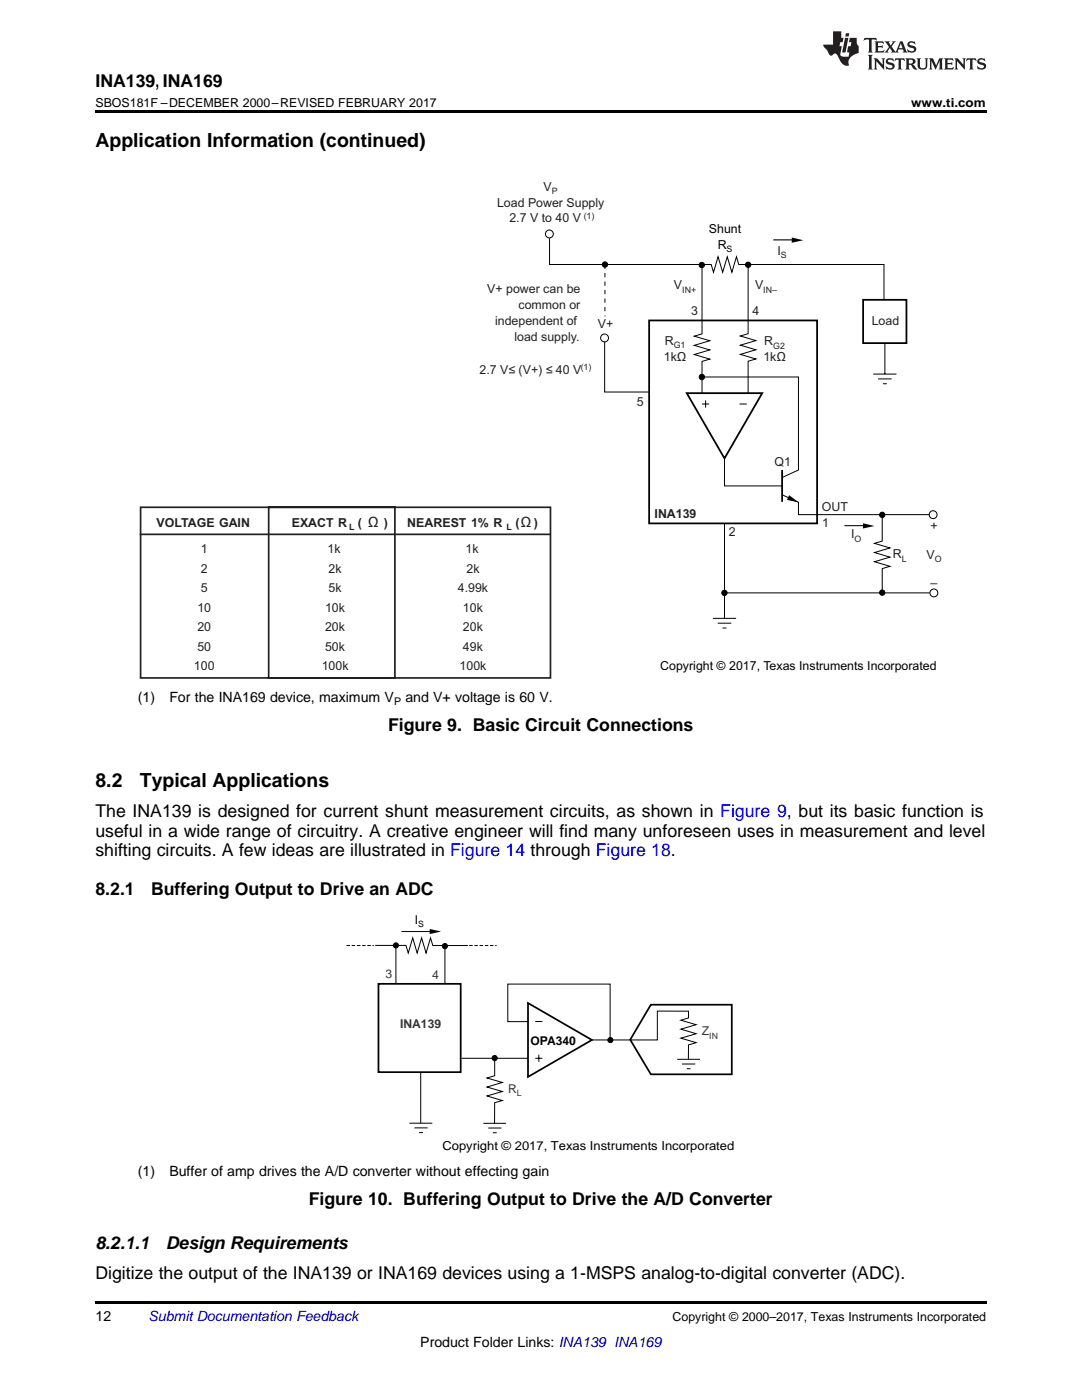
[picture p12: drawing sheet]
<svg xmlns="http://www.w3.org/2000/svg" width="216mm" height="279mm" viewBox="0 0 216 279" stroke-linecap="round" stroke-linejoin="round" font-family="sans-serif">
<defs><g id="words">
<g font-size="3.9">
<text x="19" y="29.3">Application Information (continued)</text>
<text x="19" y="157.1">8.2</text>
<text x="27.9" y="157.1">Typical Applications</text>
</g>
<g font-size="3.5">
<text x="19" y="17.3">INA139, INA169</text>
<text x="77.4" y="145.9">Figure 9. Basic Circuit Connections</text>
<text x="19" y="163.1">The INA139 is designed for current shunt measurement circuits, as shown in Figure 9, but its basic function is</text>
<text x="19" y="167">useful in a wide range of circuitry. A creative engineer will find many unforeseen uses in measurement and level</text>
<text x="19" y="170.9">shifting circuits. A few ideas are illustrated in Figure 14 through Figure 18.</text>
<text x="19" y="178.6">8.2.1</text>
<text x="30.1" y="178.6">Buffering Output to Drive an ADC</text>
<text x="61.6" y="240.5">Figure 10. Buffering Output to Drive the A/D Converter</text>
<text x="19" y="249.3">8.2.1.1</text>
<text x="33.1" y="249.3">Design Requirements</text>
<text x="19" y="255.2">Digitize the output of the INA139 or INA169 devices using a 1-MSPS analog-to-digital converter (ADC).</text>
</g>
<g font-size="2.8" fill="#231f20">
<text x="73.4" y="105.1">Ω</text>
<text x="103.9" y="105.1">Ω</text>
</g>
<g font-size="2.8">
<text x="27.5" y="140.1">(1)</text>
<text x="33.8" y="140.1">For the INA169 device, maximum V</text>
<text x="80.9" y="140.1">and V+ voltage is 60 V.</text>
<text x="27.5" y="234.7">(1)</text>
<text x="33.8" y="234.7">Buffer of amp drives the A/D converter without effecting gain</text>
<text x="19" y="263.6">12</text>
<text x="83.9" y="268.9">Product Folder Links: INA139 INA169</text>
</g>
<text font-size="2.8" fill="#0000c8" x="29.6" y="263.6">Submit Documentation Feedback</text>
<g font-size="2.5">
<text x="19" y="21.4">SBOS181F –DECEMBER 2000–REVISED FEBRUARY 2017</text>
<text x="181.8" y="21.4">www.ti.com</text>
<text x="141.5" y="46.5">Shunt</text>
<text x="143.2" y="49.6">R</text>
<text x="131.7" y="133.7">Copyright © 2017, Texas Instruments Incorporated</text>
<text x="88.3" y="229.5">Copyright © 2017, Texas Instruments Incorporated</text>
<text x="134.2" y="263.6">Copyright © 2000–2017, Texas Instruments Incorporated</text>
</g>
<g font-size="2.5" fill="#231f20">
<text x="99.2" y="41.2">Load Power Supply</text>
<text x="108.5" y="38">V</text>
<text x="101.6" y="44.4">2.7 V to 40 V</text>
<text x="155.1" y="50.8">I</text>
<text x="97.2" y="58.5">V+ power can be</text>
<text x="134.5" y="57.7">V</text>
<text x="150.7" y="57.8">V</text>
<text x="98.8" y="64.8">independent of</text>
<text x="103.5" y="61.7">common or</text>
<text x="119.3" y="65.5">V+</text>
<text x="137.9" y="62.8">3</text>
<text x="150.1" y="62.8">4</text>
<text x="173.9" y="64.9">Load</text>
<text x="102.6" y="68">load supply.</text>
<text x="132.5" y="72">1kΩ</text>
<text x="132.7" y="68.8">R</text>
<text x="152.5" y="68.9">R</text>
<text x="95.7" y="74.7">2.7 V≤ (V+) ≤ 40 V</text>
<text x="152.3" y="72">1kΩ</text>
<text x="127.1" y="81">5</text>
<text x="154.5" y="93">Q1</text>
<text x="164" y="102">OUT</text>
<text x="31.3" y="105.1">VOLTAGE GAIN</text>
<text x="58.2" y="105.1">EXACT R</text>
<text x="71.4" y="105.1">(</text>
<text x="76.6" y="105.1">)</text>
<text x="81.3" y="105.1">NEAREST 1% R</text>
<text x="102.9" y="105.1">(</text>
<text x="106.5" y="105.1">)</text>
<text x="130.6" y="103.5">INA139</text>
<text x="145.5" y="107">2</text>
<text x="164.1" y="105.1">1</text>
<text x="169.8" y="107.4">I</text>
<text x="185.6" y="105.8">+</text>
<text x="40.1" y="110.4">1</text>
<text x="65.4" y="110.4">1k</text>
<text x="92.9" y="110.4">1k</text>
<text x="178.2" y="111.4">R</text>
<text x="184.9" y="111.5">V</text>
<text x="40.1" y="114.3">2</text>
<text x="40.1" y="118.2">5</text>
<text x="65.5" y="114.3">2k</text>
<text x="65.6" y="118.2">5k</text>
<text x="91.4" y="118.2">4.99k</text>
<text x="93.1" y="114.3">2k</text>
<text x="185.7" y="117.1">–</text>
<text x="39.4" y="122">10</text>
<text x="39.4" y="125.9">20</text>
<text x="64.9" y="122">10k</text>
<text x="64.9" y="125.9">20k</text>
<text x="92.4" y="122">10k</text>
<text x="92.4" y="125.9">20k</text>
<text x="39.4" y="129.8">50</text>
<text x="64.9" y="129.8">50k</text>
<text x="92.4" y="129.8">49k</text>
<text x="38.7" y="133.7">100</text>
<text x="64.2" y="133.7">100k</text>
<text x="91.7" y="133.7">100k</text>
</g>
<g font-size="2.4">
<text x="82.8" y="184.3">I</text>
<text x="105.8" y="208.6">OPA340</text>
</g>
<g font-size="2.4" fill="#373435">
<text x="76.9" y="195.3">3</text>
<text x="86.2" y="195.4">4</text>
<text x="79.8" y="205.1">INA139</text>
<text x="140" y="206.6">Z</text>
<text x="101.4" y="218.1">R</text>
</g>
<text font-size="2.1" x="78.6" y="140.6">P</text>
<g font-size="1.8" fill="#231f20">
<text x="110.1" y="38.8">P</text>
<text x="116.5" y="43.7">(1)</text>
<text x="155.8" y="51.5">S</text>
<text x="136.1" y="58.4">IN+</text>
<text x="152.3" y="58.5">IN–</text>
<text x="134.4" y="69.5">G1</text>
<text x="154.3" y="69.6">G2</text>
<text x="69.7" y="105.7">L</text>
<text x="101.1" y="105.7">L</text>
<text x="170.5" y="108.1">O</text>
<text x="180" y="112.1">L</text>
<text x="186.5" y="112.2">O</text>
</g>
<text font-size="1.8" x="145" y="50.4">S</text>
<text font-size="1.7" fill="#231f20" x="115.9" y="73.9">(1)</text>
<text font-size="1.7" x="83.4" y="185">S</text>
<g font-size="1.7" fill="#373435">
<text x="141.5" y="207.3">IN</text>
<text x="103.1" y="218.8">L</text>
</g>
</g></defs>
<g fill="#000">
<path d="M19 22h177.8v.5h-177.8zM158 47.4l2.3 .5-2.3 .5zM157.5 98.8l1.8 1.5-2.3-.5zM172.2 104.4l2.3 .6-2.3 .5zM19 259.7h177.8v.5h-177.8z"/>
<circle cx="120.7" cy="52.8" r=".53"/>
<circle cx="140" cy="52.9" r=".53"/>
<circle cx="149.3" cy="52.8" r=".53"/>
<circle cx="140.1" cy="75.2" r=".53"/>
<circle cx="144.6" cy="118.3" r=".53"/>
<circle cx="176" cy="118.3" r=".53"/>
<circle cx="176" cy="102.8" r=".53"/>
</g>
<g fill="none" stroke="#000" stroke-width=".2">
<path d="M109.7 47.5v5.3h32.2l.5 1.5 .9-3.1 .9 3.1 .9-3.1 .9 3.1 1-3.1 .4 1.6h29v7M140.1 52.8v13.8l-1.6 .5 3.1 .9-3.1 .9 3.1 .9-3.1 1 3.1 .9-1.5 .4v6.5M149.3 52.8v13.8l-1.6 .5 3.1 .9-3.1 .9 3.1 .9-3.1 .9 3.1 .9-1.5 .5v6.4M154.3 47.9h4.2zM154.3 47.9h4.2M120.7 68.2v10h8.8M140.1 75.2h19.2v18.6l-3.2 1.5M140.8 79.9v1.5M174.3 74.7h4.6M175.2 75.6h2.7M176.2 76.6h.8M176.6 68.5v6.2"/>
<path d="M140.1 80.6h1.4M144.6 91.5v5.5h11.5M147.6 80.6h1.4M156.1 98.7l3.2 1.5v2.5h26.1M144.6 118.3h40.9M144.6 104.5v18.9M168.5 104.9h4.2zM168.5 104.9h4.2M176 102.8v5.2l-1.5 .4 3.1 1-3.1 .9 3.1 .9-3.1 .9 3.1 .9-1.6 .5v4.8M142.3 123.4h4.6M143.2 124.4h2.7M144.2 125.3h.8"/>
<path d="M74.9 188.7h6.1l.5 1.5 .9-3 .8 3 .9-3 .9 3 .9-3 .5 1.5h6.9M79 188.7v7.6zM80.1 185.9h6.5M88.8 188.8v7.4zM84 214v10.2M92.1 211.2h13.3M98.7 211.3v3.4l-1.5 .4 3 .9-3 .9 3 .9-3 .9 3 .9-1.5 .5v4.1M105.4 203.9h-4.1v-7.5h20.4v11.2M106.8 203.9h1.4M106.8 211.2h1.4M107.5 210.5v1.4M118.1 207.5h13.1v-5.7h6.2v1.4l-1.5 .4 3 .9-3 .9 3 .9-3 .9 3 .9-1.5 .4v2.9"/>
<path d="M135.1 211.4h4.6M136.1 212.3h2.6M137 213.3h.8M81.7 224.2h4.6M82.7 225.1h2.6M83.6 226h.8M96.4 224.2h4.6M97.4 225.1h2.7M98.4 226.1h.7"/>
<circle cx="109.6" cy="46.7" r=".79"/>
<circle cx="120.7" cy="52.8" r=".53"/>
<circle cx="140" cy="52.9" r=".53"/>
<circle cx="149.3" cy="52.8" r=".53"/>
<circle cx="120.6" cy="67.4" r=".79"/>
<circle cx="140.1" cy="75.2" r=".53"/>
<circle cx="144.6" cy="118.3" r=".53"/>
<circle cx="176" cy="118.3" r=".53"/>
<circle cx="176" cy="102.8" r=".53"/>
<circle cx="186.2" cy="102.7" r=".79"/>
<circle cx="186.3" cy="118.3" r=".79"/>
<circle cx="79" cy="188.7" r=".51"/>
<circle cx="88.8" cy="188.8" r=".51"/>
<circle cx="98.7" cy="211.2" r=".51"/>
<circle cx="121.8" cy="207.6" r=".51"/>
</g>
<g fill="#000">
<path d="M85.8 185.4l2.2 .5-2.3 .5z"/>
<circle cx="79" cy="188.7" r=".51"/>
<circle cx="88.8" cy="188.8" r=".51"/>
<circle cx="98.7" cy="211.2" r=".51"/>
<circle cx="121.8" cy="207.6" r=".51"/>
</g>
<path d="M172.2 59.8h8.7v8.7h-8.7zM129.5 64h33.5v40.5h-33.5zM137 78.5h15.1l-7.5 13zM156.1 93.8v6.4M75.5 196.3h16.4v17.7h-16.4zM105.4 200.2l12.7 7.3-12.7 7.4zM129.9 200.5h16.1v13.9h-16.1l-4.1-6.9z" fill="none" stroke="#000" stroke-width=".35"/>
<path d="M69.1 188.7h5.5M93.6 188.7h5.5" fill="none" stroke="#000" stroke-width=".2" stroke-dasharray=".7 .3" stroke-linecap="butt"/>
<path d="M27.9 106.6h81.9M28.1 101.2h81.7v34.1h-81.7zM53.6 101.2h25.2v34.1h-25.2z" fill="none" stroke="#231f20" stroke-width=".34"/>
<path d="M120.7 52.8v10.3" fill="none" stroke="#000" stroke-width=".2" stroke-dasharray=".8 .8" stroke-linecap="butt"/>
<g fill="#231f20">
<path d="M172.5 7.6l-.1 .5 .4-.2h.6v.1v2.1l-.2 .4h.9l-.2-.4v-2.1l.1-.1h.5l.5 .2-.2-.5zM174.5 8.3l.2 .3v1.5l-.2 .4h1.8l.2-.6a1.04 1.04 0 0 1-1.3 .2v-.7h.6l.3 .2v-.6l-.3 .2h-.6v-.6l.8-.1 .4 .3-.2-.5zM176.5 8.3l.9 1.1-.9 1.1h.8l-.2-.2 .4-.7 .5 .7-.2 .2h1.5l-.2-.2 .2-.4h.9l.1 .4-.2 .2h1l-.3-.3-.7-1.9h-.5l-.9 2-.8-1 .9-1h-.8l.1 .3-.4 .5-.3-.6 .1-.2zM179.7 8.6l.4 1h-.7zM181.3 8.4a.63 .63 0 0 0-.2 .7 .63 .63 0 0 0 .6 .4l.6 .2 .1 .2a.75 .75 0 0 1-.7 .4 .75 .75 0 0 1-.6-.5l.1 .7 .1-.1a1.11 1.11 0 0 0 1.5-.6 1.13 1.13 0 0 0-1.2-.8l-.1-.4a1.04 1.04 0 0 1 1.2 .2l-.2-.5-.2 .1-.4-.2zM173.2 10.9l.2 .4v2.2l-.2 .4h1l-.3-.4v-2.2l.3-.4zM174.3 11.6l.3 .4v1.5l-.3 .4h.8l-.2-.4v-1.3l1.5 1.7v-1.9l.2-.4h-.7l.2 .4v.9l-1.1-1.3zM177 11.8a.62 .62 0 0 0-.2 .7 .62 .62 0 0 0 .6 .4l.6 .1 .1 .3a.76 .76 0 0 1-.7 .3 .76 .76 0 0 1-.7-.4l.2 .7 .1-.1a1.11 1.11 0 0 0 1.5-.6 1.13 1.13 0 0 0-1.2-.8l-.1-.4a1.04 1.04 0 0 1 1.2 .2l-.2-.6-.2 .1-.5-.1zM178.7 11.6l-.2 .6a.61 .61 0 0 1 .8-.3v1.6l-.2 .4h.9l-.2-.4v-1.6a.63 .63 0 0 1 .7 .3l-.1-.6zM180.6 11.6l.3 .4v1.5l-.3 .4h1l-.2-.2-.1-.8 .6 .2a.76 .76 0 0 0 1.2 .7l-1-1a.58 .58 0 0 0 .6-.5 .58 .58 0 0 0-.5-.6zM181.4 11.9h.1a.45 .45 0 0 1 .5 .1 .45 .45 0 0 1 .1 .5l-.8 .2zM182.9 11.6l.2 .2a2.17 2.17 0 0 0 .3 1.9 .99 .99 0 0 0 1.6-.6v-1.1l.2-.4h-.7l.2 .2a1.92 1.92 0 0 1-.2 1.8 .6 .6 0 0 1-.9-.5v-1.1l.2-.4zM185.4 11.6l.2 .4v1.5l-.2 .4h.7l-.2-.4v-1.4l.8 1.8 .8-1.8v1.4l-.2 .4h.9l-.2-.4v-1.5l.2-.4h-.8l-.6 1.5-.6-1.5zM188.4 11.6l.2 .4v1.5l-.2 .4h1.8l.1-.6a1.04 1.04 0 0 1-1.2 .1v-.6h.5l.4 .2v-.6l-.4 .2h-.5v-.7h.8l.3 .3-.1-.6zM190.5 11.6l.2 .4v1.5l-.2 .4h.7l-.2-.4v-1.3l1.5 1.7v-1.9l.2-.4h-.7l.2 .4v.9l-1.1-1.3zM192.9 11.6l-.1 .6a.61 .61 0 0 1 .7-.3l.1 1.6-.3 .4h1l-.3-.4 .1-1.6a.63 .63 0 0 1 .7 .3l-.1-.6zM195.2 11.8a.62 .62 0 0 0-.2 .7 .62 .62 0 0 0 .6 .4l.6 .1 .1 .3a.76 .76 0 0 1-.7 .3 .76 .76 0 0 1-.6-.4l.1 .7 .1-.1a1.11 1.11 0 0 0 1.6-.6 1.13 1.13 0 0 0-1.3-.8l-.1-.4a1.04 1.04 0 0 1 1.2 .2l-.1-.6-.2 .1-.5-.1z"/>
<path d="M166.2 6.3v2.6h-1.9v.4l.8 .9a.91 .91 0 0 0 1 .8 .56 .56 0 0 1 .5-.3 .56 .56 0 0 1 .5 .3l.4 .8a1.53 1.53 0 0 0 1.9 1.2 1.54 1.54 0 0 1 1-2.1l.9-.3v-1.4a1.52 1.52 0 0 1-.4-1.6h-1.3l-.2 .8h.5l-.2 .8h-.5l-.1 1v.2l.4 .1-.2 .8a1.93 1.93 0 0 1-1.6-.3l.3-1.8h-.5l.2-.8h.4l.2-.8h-.4v-1.3zM168.6 7.6l-.6 2.9h.7l.6-2.9zM168.8 6.6l-.1 .7h.6l.2-.7z"/>
</g>
<use href="#words"/>
</svg>
